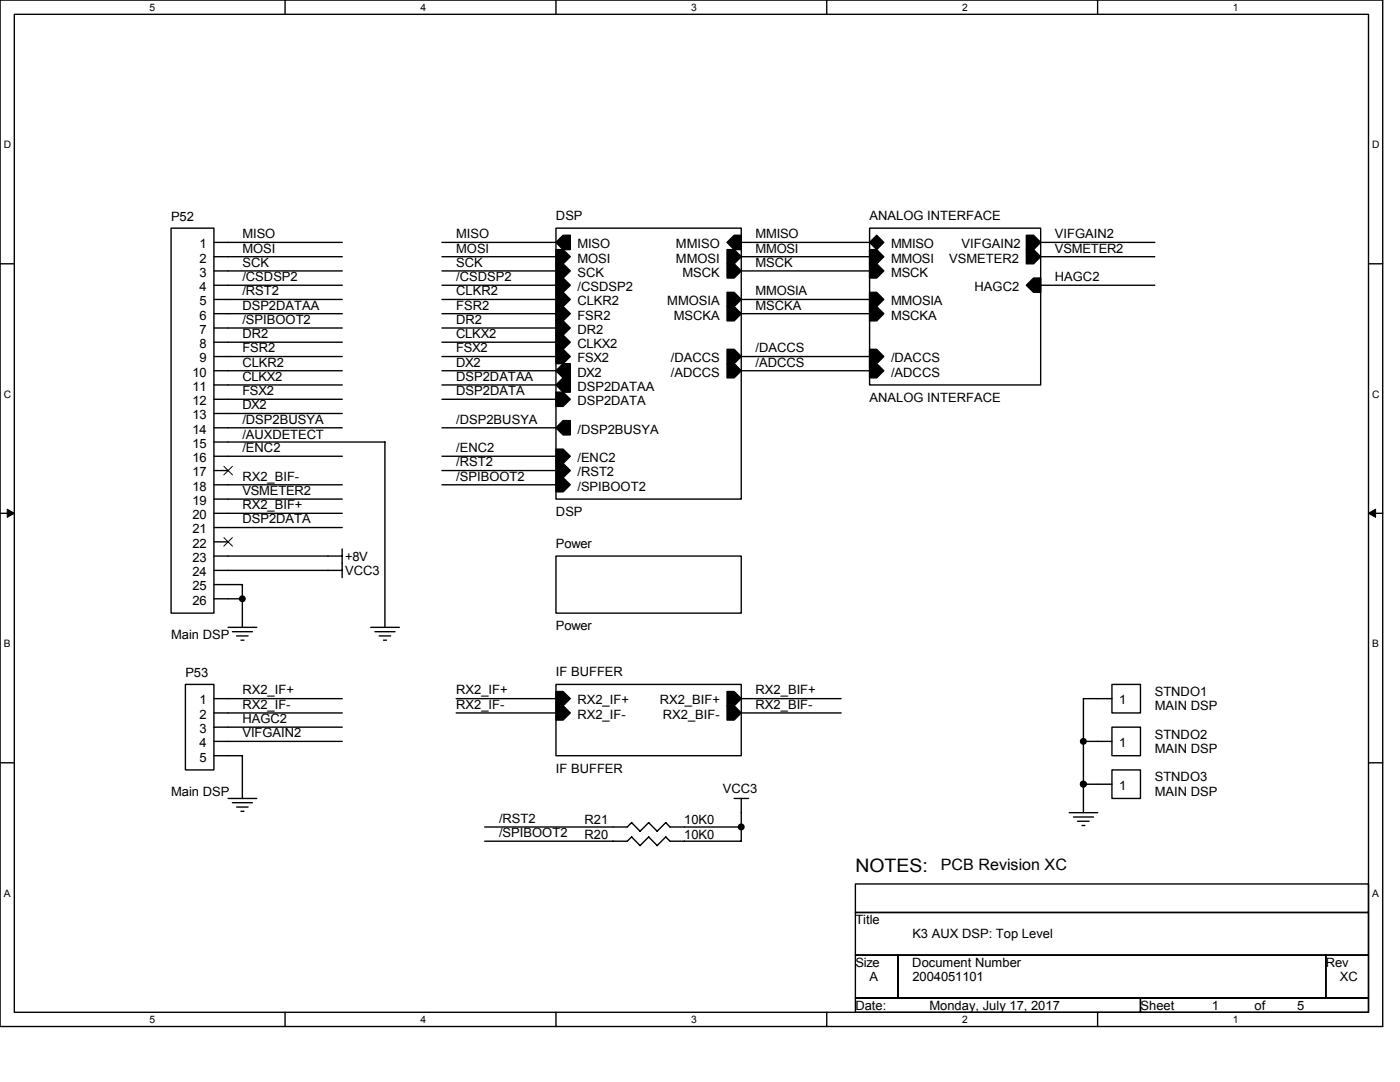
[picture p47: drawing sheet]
<svg xmlns="http://www.w3.org/2000/svg" width="279mm" height="216mm" viewBox="0 0 279 216" stroke-linecap="round" stroke-linejoin="round" font-family="sans-serif">
<defs><g id="words">
<text font-size="3.7" x="170.7" y="174">NOTES:</text>
<text font-size="3.1" x="187.8" y="173.5">PCB Revision XC</text>
<g font-size="2.6">
<text x="34.1" y="44.1">P52</text>
<text x="48.4" y="47.6">MISO</text>
<text x="91" y="47.6">MISO</text>
<text x="111" y="43.9">DSP</text>
<text x="150.8" y="47.6">MMISO</text>
<text x="173.5" y="43.9">ANALOG INTERFACE</text>
<text x="210.5" y="47.6">VIFGAIN2</text>
<text x="39.8" y="49.5">1</text>
<text x="39.8" y="52.4">2</text>
<text x="48.4" y="50.4">MOSI</text>
<text x="48.4" y="53.2">SCK</text>
<text x="91" y="53.2">SCK</text>
<text x="91" y="50.4">MOSI</text>
<text x="115.2" y="49.6">MISO</text>
<text x="115.2" y="52.4">MOSI</text>
<text x="134.9" y="52.4">MMOSI</text>
<text x="134.9" y="49.6">MMISO</text>
<text x="150.8" y="53.2">MSCK</text>
<text x="150.8" y="50.4">MMOSI</text>
<text x="177.8" y="52.4">MMOSI</text>
<text x="177.8" y="49.6">MMISO</text>
<text x="189.4" y="52.4">VSMETER2</text>
<text x="191.9" y="49.6">VIFGAIN2</text>
<text x="210.5" y="50.4">VSMETER2</text>
<text x="39.8" y="55.2">3</text>
<text x="39.8" y="58.1">4</text>
<text x="48.4" y="56.1">/CSDSP2</text>
<text x="48.4" y="58.9">/RST2</text>
<text x="91" y="56.1">/CSDSP2</text>
<text x="91" y="58.9">CLKR2</text>
<text x="115.2" y="55.2">SCK</text>
<text x="115.2" y="58.1">/CSDSP2</text>
<text x="136.2" y="55.2">MSCK</text>
<text x="150.8" y="58.9">MMOSIA</text>
<text x="177.8" y="55.2">MSCK</text>
<text x="194.5" y="58.1">HAGC2</text>
<text x="210.5" y="56.1">HAGC2</text>
<text x="39.8" y="60.9">5</text>
<text x="39.8" y="63.8">6</text>
<text x="48.4" y="61.8">DSP2DATAA</text>
<text x="48.4" y="64.6">/SPIBOOT2</text>
<text x="91" y="64.6">DR2</text>
<text x="91" y="61.8">FSR2</text>
<text x="115.2" y="63.8">FSR2</text>
<text x="115.2" y="60.9">CLKR2</text>
<text x="133.2" y="60.9">MMOSIA</text>
<text x="134.5" y="63.8">MSCKA</text>
<text x="150.8" y="61.8">MSCKA</text>
<text x="177.8" y="60.9">MMOSIA</text>
<text x="177.8" y="63.8">MSCKA</text>
<text x="39.8" y="66.6">7</text>
<text x="39.8" y="69.4">8</text>
<text x="48.4" y="67.5">DR2</text>
<text x="48.4" y="70.3">FSR2</text>
<text x="91" y="67.5">CLKX2</text>
<text x="91" y="70.3">FSX2</text>
<text x="115.2" y="66.6">DR2</text>
<text x="115.2" y="69.4">CLKX2</text>
<text x="150.8" y="70.3">/DACCS</text>
<text x="38.4" y="75.1">10</text>
<text x="38.4" y="78">11</text>
<text x="39.8" y="72.3">9</text>
<text x="48.4" y="73.2">CLKR2</text>
<text x="48.4" y="76">CLKX2</text>
<text x="91" y="73.2">DX2</text>
<text x="91" y="76">DSP2DATAA</text>
<text x="115.2" y="72.3">FSX2</text>
<text x="115.2" y="75.1">DX2</text>
<text x="115.2" y="78">DSP2DATAA</text>
<text x="133.9" y="72.3">/DACCS</text>
<text x="133.9" y="75.1">/ADCCS</text>
<text x="150.8" y="73.2">/ADCCS</text>
<text x="177.8" y="72.3">/DACCS</text>
<text x="177.8" y="75.1">/ADCCS</text>
<text x="38.4" y="80.8">12</text>
<text x="38.4" y="83.7">13</text>
<text x="48.4" y="78.8">FSX2</text>
<text x="48.4" y="81.7">DX2</text>
<text x="91" y="78.8">DSP2DATA</text>
<text x="115.2" y="80.8">DSP2DATA</text>
<text x="173.5" y="80.3">ANALOG INTERFACE</text>
<text x="38.4" y="86.5">14</text>
<text x="38.4" y="89.4">15</text>
<text x="48.4" y="84.5">/DSP2BUSYA</text>
<text x="48.4" y="87.7">/AUXDETECT</text>
<text x="91" y="84.5">/DSP2BUSYA</text>
<text x="115.2" y="86.5">/DSP2BUSYA</text>
<text x="38.4" y="92.2">16</text>
<text x="38.4" y="95.1">17</text>
<text x="48.4" y="95.9">RX2_BIF-</text>
<text x="48.4" y="90.2">/ENC2</text>
<text x="91" y="90.2">/ENC2</text>
<text x="91" y="93.1">/RST2</text>
<text x="91" y="95.9">/SPIBOOT2</text>
<text x="115.2" y="95.1">/RST2</text>
<text x="115.2" y="92.2">/ENC2</text>
<text x="38.4" y="97.9">18</text>
<text x="38.4" y="100.8">19</text>
<text x="48.4" y="98.8">VSMETER2</text>
<text x="48.4" y="101.6">RX2_BIF+</text>
<text x="115.2" y="97.9">/SPIBOOT2</text>
<text x="38.4" y="103.6">20</text>
<text x="38.4" y="106.4">21</text>
<text x="48.4" y="104.5">DSP2DATA</text>
<text x="111" y="103">DSP</text>
<text x="38.4" y="109.3">22</text>
<text x="38.4" y="112.1">23</text>
<text x="68.9" y="111.8">+8V</text>
<text x="111" y="109.3">Power</text>
<text x="38.4" y="115">24</text>
<text x="38.4" y="117.8">25</text>
<text x="68.9" y="114.7">VCC3</text>
<text x="38.4" y="120.6">26</text>
<text x="111" y="125.8">Power</text>
<text x="34.1" y="127.5">Main DSP</text>
<text x="37" y="135.2">P53</text>
<text x="111" y="134.9">IF BUFFER</text>
<text x="39.8" y="140.6">1</text>
<text x="39.8" y="143.4">2</text>
<text x="48.4" y="138.6">RX2_IF+</text>
<text x="48.4" y="141.4">RX2_IF-</text>
<text x="91" y="138.6">RX2_IF+</text>
<text x="91" y="141.4">RX2_IF-</text>
<text x="115.2" y="143.4">RX2_IF-</text>
<text x="115.2" y="140.6">RX2_IF+</text>
<text x="131.7" y="140.6">RX2_BIF+</text>
<text x="132.3" y="143.4">RX2_BIF-</text>
<text x="150.8" y="138.6">RX2_BIF+</text>
<text x="150.8" y="141.4">RX2_BIF-</text>
<text x="223.3" y="140.6">1</text>
<text x="230.4" y="138.9">STNDO1</text>
<text x="230.4" y="141.7">MAIN DSP</text>
<text x="39.8" y="146.3">3</text>
<text x="39.8" y="149.1">4</text>
<text x="48.4" y="147.1">VIFGAIN2</text>
<text x="48.4" y="144.3">HAGC2</text>
<text x="223.3" y="149.1">1</text>
<text x="230.4" y="147.4">STNDO2</text>
<text x="39.8" y="152">5</text>
<text x="111" y="154.2">IF BUFFER</text>
<text x="230.4" y="155.9">STNDO3</text>
<text x="230.4" y="150.2">MAIN DSP</text>
<text x="34.1" y="158.8">Main DSP</text>
<text x="144.3" y="158.2">VCC3</text>
<text x="223.3" y="157.6">1</text>
<text x="230.4" y="158.8">MAIN DSP</text>
<text x="99.6" y="167">/SPIBOOT2</text>
<text x="99.6" y="164.2">/RST2</text>
<text x="116.6" y="164.5">R21</text>
<text x="116.6" y="167.3">R20</text>
<text x="136.6" y="164.5">10K0</text>
<text x="136.6" y="167.3">10K0</text>
<text x="170.7" y="184.4">Title</text>
<text x="182.1" y="187.2">K3 AUX DSP: Top Level</text>
<text x="170.7" y="192.9">Size</text>
<text x="173.5" y="195.8">A</text>
<text x="182.1" y="192.9">Document Number</text>
<text x="182.1" y="195.8">2004051101</text>
<text x="264.6" y="192.9">Rev</text>
<text x="267.4" y="195.8">XC</text>
<text x="170.7" y="201.5">Date:</text>
<text x="185.5" y="201.5">Monday, July 17, 2017</text>
<text x="227.6" y="201.5">Sheet</text>
<text x="241.8" y="201.5">1</text>
<text x="250.4" y="201.5">of</text>
<text x="258.9" y="201.5">5</text>
</g>
<g font-size="2">
<text x="29.9" y="2.1">5</text>
<text x="83.9" y="2.1">4</text>
<text x="138" y="2.1">3</text>
<text x="192" y="2.1">2</text>
<text x="246.1" y="2.1">1</text>
<text x=".7" y="29.6">D</text>
<text x="273.8" y="29.6">D</text>
<text x=".7" y="79.4">C</text>
<text x="273.8" y="79.4">C</text>
<text x=".7" y="129.2">B</text>
<text x="273.8" y="129.2">B</text>
<text x=".7" y="178.9">A</text>
<text x="273.8" y="178.9">A</text>
<text x="29.9" y="204.1">5</text>
<text x="83.9" y="204.1">4</text>
<text x="138" y="204.1">3</text>
<text x="192" y="204.1">2</text>
<text x="246.1" y="204.1">1</text>
</g>
</g></defs>
<path d="M0 0h275.9v204.8h-275.9zM2.9 2.9h270.2v199.1h-270.2z" fill="none" stroke="#000" stroke-width=".28"/>
<g fill="#fff">
<path d="M29.9 .3h1.1v2.3h-1.1z"/>
<path d="M29.9 202.3h1.1v2.3h-1.1z"/>
</g>
<path d="M56.9 0v2.9M56.9 202v2.8" fill="none" stroke="#000" stroke-width=".28"/>
<g fill="#fff">
<path d="M83.9 .3h1.1v2.3h-1.1z"/>
<path d="M83.9 202.3h1.1v2.3h-1.1z"/>
</g>
<path d="M111 0v2.9M111 202v2.8" fill="none" stroke="#000" stroke-width=".28"/>
<g fill="#fff">
<path d="M138 .3h1.1v2.3h-1.1z"/>
<path d="M138 202.3h1.1v2.3h-1.1z"/>
</g>
<path d="M165 0v2.9M165 202v2.8" fill="none" stroke="#000" stroke-width=".28"/>
<g fill="#fff">
<path d="M192 .3h1.1v2.3h-1.1z"/>
<path d="M192 202.3h1.1v2.3h-1.1z"/>
</g>
<path d="M219.1 0v2.9M219.1 202v2.8" fill="none" stroke="#000" stroke-width=".28"/>
<g fill="#fff">
<path d="M246.1 .3h1.1v2.3h-1.1z"/>
<path d="M246.1 202.3h1.1v2.3h-1.1z"/>
<path d="M.7 27.7h1.5v2.3h-1.5z"/>
<path d="M273.8 27.7h1.5v2.3h-1.5z"/>
<path d="M.7 77.5h1.5v2.3h-1.5z"/>
<path d="M273.8 77.5h1.5v2.3h-1.5z"/>
</g>
<path d="M0 52.6h2.9M273.1 52.6h2.8" fill="none" stroke="#000" stroke-width=".28"/>
<g fill="#fff">
<path d="M.7 127.3h1.4v2.3h-1.4z"/>
<path d="M273.8 127.3h1.4v2.3h-1.4z"/>
</g>
<path d="M0 102.4h2.9M273.1 102.4h2.8" fill="none" stroke="#000" stroke-width=".28"/>
<path d="M1.4 101.6l1.5 .8-1.5 .8zM273.1 102.4l1.4-.8v1.6z" fill="#000" stroke="#000" stroke-width=".2"/>
<g fill="#fff">
<path d="M.7 177.1h1.4v2.3h-1.4z"/>
<path d="M273.8 177.1h1.4v2.3h-1.4z"/>
</g>
<g fill="none" stroke="#000" stroke-width=".28">
<path d="M34.1 45.5h8.6v76.8h-8.6zM42.7 48.4h25.6M42.7 51.2h25.6M42.7 54.1h25.6M42.7 56.9h25.6M42.7 59.8h25.6M88.2 48.4h22.8M88.2 51.2h22.8M88.2 54.1h22.8M88.2 56.9h22.8M88.2 59.8h22.8M111 45.5h36.9v54.1h-36.9z"/>
<path d="M147.9 48.4h25.7M147.9 51.2h25.7M147.9 54.1h25.7M147.9 59.8h25.7M173.5 45.5h34.2v31.3h-34.2zM207.7 48.4h22.8M207.7 51.2h22.8M207.7 56.9h22.8M42.7 62.6h25.6M42.7 65.4h25.6M42.7 68.3h25.6M42.7 71.1h25.6"/>
<path d="M42.7 74h25.6M42.7 76.8h25.6M42.7 79.7h25.6M88.2 62.6h22.8M88.2 65.4h22.8M88.2 68.3h22.8M88.2 71.1h22.8M88.2 74h22.8M88.2 76.8h22.8M88.2 79.7h22.8M147.9 62.6h25.7M147.9 71.1h25.7"/>
<path d="M147.9 74h25.7M42.7 82.5h25.6M42.7 85.4h25.6M42.7 88.2h34.1v37M42.7 91h25.6M42.7 93.9h2.8M42.7 96.7h25.6M42.7 99.6h25.6M88.2 85.4h22.8M88.2 91h22.8M88.2 93.9h22.8M88.2 96.7h22.8"/>
<path d="M42.7 113.8h25.6M42.7 111h25.6M42.7 102.4h25.6M42.7 105.3h25.6M42.7 108.1h2.8M42.7 116.6h5.7M42.7 119.5h5.7M48.4 116.6v8.6M68.3 109.5v5.8M111 111h36.9v11.3h-36.9zM37 136.6h5.7v17h-5.7zM42.7 139.4h25.6"/>
<path d="M45.5 125.2h5.7M46.4 126h4M47.2 126.9h2.3M48.1 127.7h.6M74 125.2h5.7M74.8 126h4M75.7 126.9h2.3M76.5 127.7h.6M91 139.4h20M111 136.6h36.9v14.2h-36.9zM147.9 139.4h20M221.9 136.6h5.7v5.7h-5.7z"/>
<path d="M221.9 139.4h-5.7v22.8M0 152.2h2.9M42.7 142.3h25.6M42.7 145.1h25.6M42.7 147.9h25.6M42.7 150.8h5.7M45.5 159.3h5.7M48.4 150.8v8.5M91 142.3h20M146.5 159.3h2.9M147.9 159.3v8.6M147.9 142.3h20"/>
<path d="M216.2 156.5h5.7M216.2 147.9h5.7M221.9 153.6h5.7v5.7h-5.7zM221.9 145.1h5.7v5.7h-5.7zM273.1 152.2h2.8M46.4 160.2h4M47.2 161h2.3M48.1 161.9h.6M126 164.1l1.8 1.8M126 167l1.8 1.7M126.1 164.1l-.9 .9h-28.5M126.1 167l-.9 .9h-28.5"/>
<path d="M127.7 165.9l1.8-1.8 1.7 1.8M133.7 165h14.3M133.7 167.9h14.3M133.7 165l-.8-.9-1.8 1.8M133.7 167.9l-.8-.9-1.7 1.7-1.7-1.7-1.8 1.7M170.7 176.4h102.4v5.7h-102.4zM213.4 162.2h5.7M214.2 163h4M215.1 163.9h2.3M215.9 164.7h.6M170.7 182.1h102.4v8.5h-102.4zM170.7 190.6h8.5v8.6h-8.5z"/>
<path d="M170.7 199.2h56.9v2.8h-56.9zM179.2 190.6h85.4v8.6h-85.4zM227.6 199.2h45.5v2.8h-45.5zM264.6 190.6h8.5v8.6h-8.5z"/>
</g>
<g fill="#000" stroke="#000" stroke-width=".28">
<path d="M111 52.6h1.4l1.4 1.5-1.4 1.4h-1.4z" fill-rule="evenodd"/>
<path d="M111 48.4l1.4-1.5h1.4v2.9h-1.4z" fill-rule="evenodd"/>
<path d="M111 55.5h1.4l1.4 1.4-1.4 1.4h-1.4z" fill-rule="evenodd"/>
<path d="M111 49.8h1.4l1.4 1.4-1.4 1.4h-1.4z" fill-rule="evenodd"/>
<path d="M111 58.3h1.4l1.4 1.5-1.4 1.4h-1.4z" fill-rule="evenodd"/>
<path d="M145.1 49.8h1.4l1.4 1.4-1.4 1.4h-1.4z" fill-rule="evenodd"/>
<path d="M145.1 52.6h1.4l1.4 1.5-1.4 1.4h-1.4z" fill-rule="evenodd"/>
<path d="M145.1 48.4l1.4-1.5h1.4v2.9h-1.4z" fill-rule="evenodd"/>
<path d="M145.1 58.3h1.4l1.4 1.5-1.4 1.4h-1.4z" fill-rule="evenodd"/>
<path d="M173.5 49.8h1.5l1.4 1.4-1.4 1.4h-1.5z" fill-rule="evenodd"/>
<path d="M173.5 52.6h1.5l1.4 1.5-1.4 1.4h-1.5z" fill-rule="evenodd"/>
<path d="M175 46.9l1.4 1.5-1.4 1.4-1.5-1.4z" fill-rule="evenodd"/>
<path d="M173.5 58.3h1.5l1.4 1.5-1.4 1.4h-1.5z" fill-rule="evenodd"/>
<path d="M204.8 46.9h1.5l1.4 1.5-1.4 1.4h-1.5z" fill-rule="evenodd"/>
<path d="M204.8 49.8h1.5l1.4 1.4-1.4 1.4h-1.5z" fill-rule="evenodd"/>
<path d="M204.8 56.9l1.5-1.4h1.4v2.8h-1.4z" fill-rule="evenodd"/>
<path d="M111 69.7h1.4l1.4 1.4-1.4 1.5h-1.4z" fill-rule="evenodd"/>
<path d="M111 64h1.4l1.4 1.4-1.4 1.5h-1.4z" fill-rule="evenodd"/>
<path d="M111 66.9h1.4l1.4 1.4-1.4 1.4h-1.4z" fill-rule="evenodd"/>
<path d="M111 61.2h1.4l1.4 1.4-1.4 1.4h-1.4z" fill-rule="evenodd"/>
<path d="M111 74l1.4-1.4h1.4v2.8h-1.4z" fill-rule="evenodd"/>
<path d="M111 78.3h1.4l1.4 1.4-1.4 1.4h-1.4z" fill-rule="evenodd"/>
<path d="M111 76.8l1.4-1.4h1.4v2.9h-1.4z" fill-rule="evenodd"/>
<path d="M145.1 69.7h1.4l1.4 1.4-1.4 1.5h-1.4z" fill-rule="evenodd"/>
<path d="M145.1 72.6h1.4l1.4 1.4-1.4 1.4h-1.4z" fill-rule="evenodd"/>
<path d="M145.1 61.2h1.4l1.4 1.4-1.4 1.4h-1.4z" fill-rule="evenodd"/>
<path d="M173.5 69.7h1.5l1.4 1.4-1.4 1.5h-1.5z" fill-rule="evenodd"/>
<path d="M173.5 72.6h1.5l1.4 1.4-1.4 1.4h-1.5z" fill-rule="evenodd"/>
<path d="M173.5 61.2h1.5l1.4 1.4-1.4 1.4h-1.5z" fill-rule="evenodd"/>
<path d="M111 95.3h1.4l1.4 1.4-1.4 1.4h-1.4z" fill-rule="evenodd"/>
<path d="M112.4 83.9h1.4v2.9h-1.4l-1.4-1.4z" fill-rule="evenodd"/>
<path d="M111 92.5h1.4l1.4 1.4-1.4 1.4h-1.4z" fill-rule="evenodd"/>
<path d="M111 89.6h1.4l1.4 1.4-1.4 1.5h-1.4z" fill-rule="evenodd"/>
<path d="M111 138h1.4l1.4 1.4-1.4 1.4h-1.4z" fill-rule="evenodd"/>
<path d="M145.1 138h1.4l1.4 1.4-1.4 1.4h-1.4z" fill-rule="evenodd"/>
<path d="M111 140.8h1.4l1.4 1.5-1.4 1.4h-1.4z" fill-rule="evenodd"/>
<path d="M145.1 140.8h1.4l1.4 1.5-1.4 1.4h-1.4z" fill-rule="evenodd"/>
<circle cx="48.4" cy="119.5" r=".55"/>
<circle cx="216.2" cy="156.5" r=".56"/>
<circle cx="216.2" cy="147.9" r=".56"/>
<circle cx="147.9" cy="165" r=".56"/>
</g>
<path d="M44.7 93l1.7 1.8M46.4 93l-1.7 1.8M44.7 107.3l1.7 1.7M46.4 107.3l-1.7 1.7" fill="none" stroke="#000" stroke-width=".2"/>
<use href="#words"/>
</svg>
